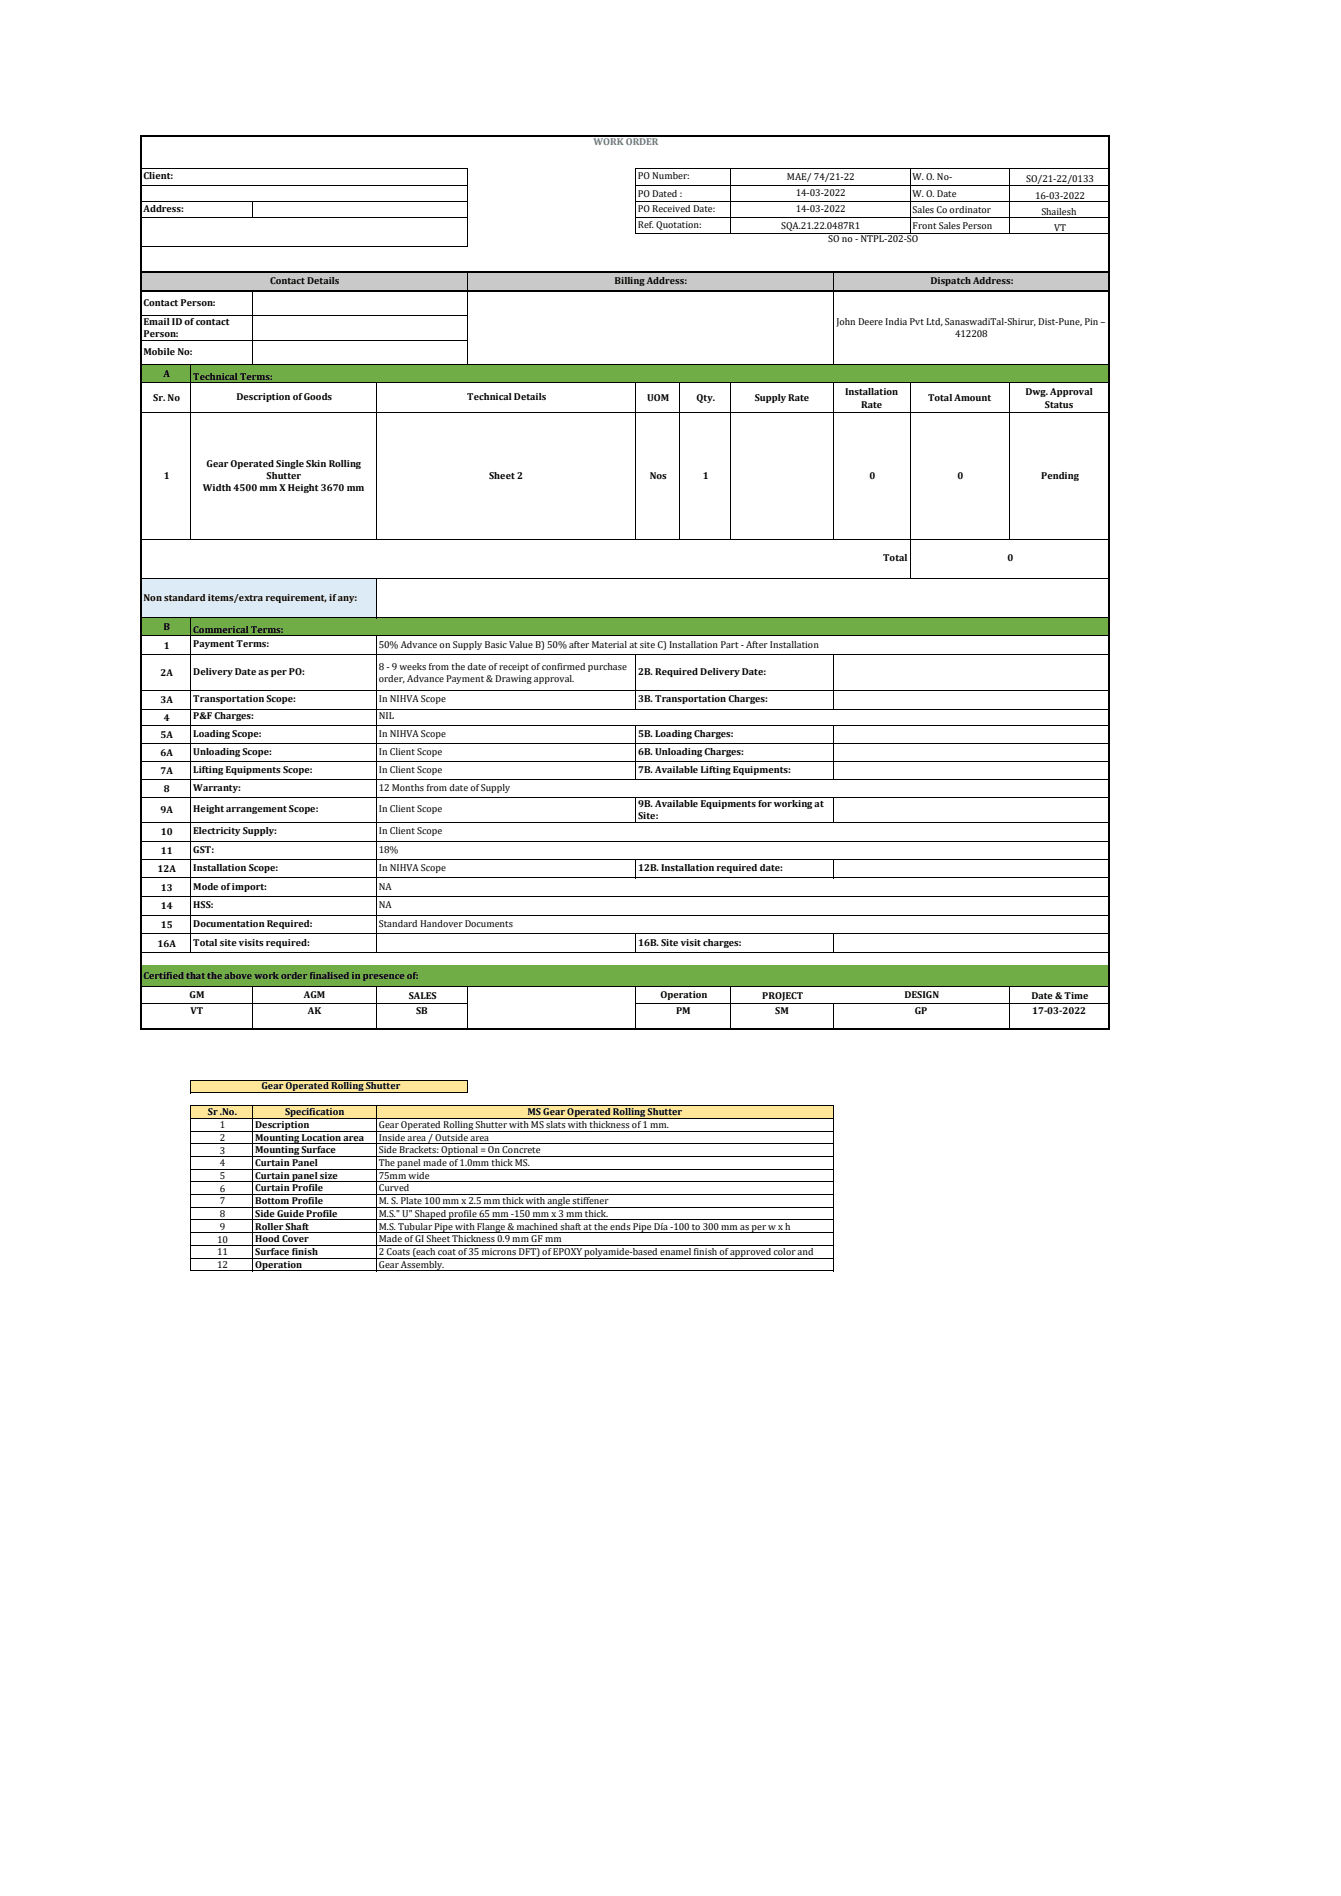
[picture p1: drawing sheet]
<svg xmlns="http://www.w3.org/2000/svg" width="210mm" height="297mm" viewBox="0 0 210 297" stroke-linecap="round" stroke-linejoin="round" font-family="sans-serif">
<defs><g id="words">
<text font-size="1.6" fill="#2f75b5" x="92.9" y="22.7">WORK ORDER</text>
<g font-size="1.6">
<text x="22.5" y="28.1">Client:</text>
<text x="99.9" y="28.1">PO Number:</text>
<text x="123.2" y="28.2">MAE/ 74/21-22</text>
<text x="142.9" y="28.2">W. O. No-</text>
<text x="160.7" y="28.6">SO/21-22/0133</text>
<text x="22.5" y="33.1">Address:</text>
<text x="99.9" y="30.8">PO Dated :</text>
<text x="99.9" y="35.7">Ref. Quotation:</text>
<text x="99.9" y="33.1">PO Received Date:</text>
<text x="122.3" y="35.8">SQA.21.22.0487R1</text>
<text x="124.6" y="30.7">14-03-2022</text>
<text x="124.6" y="33.3">14-03-2022</text>
<text x="142.9" y="30.8">W. O. Date</text>
<text x="142.9" y="33.3">Sales Co ordinator</text>
<text x="142.9" y="35.9">Front Sales Person</text>
<text x="162.1" y="31.1">16-03-2022</text>
<text x="163.1" y="33.7">Shailesh</text>
<text x="129.7" y="38">SO no - NTPL-202-SO</text>
<text x="165.1" y="36.2">VT</text>
<text x="22.5" y="47.9">Contact Person:</text>
<text x="42.3" y="44.5">Contact Details</text>
<text x="96.2" y="44.5">Billing Address:</text>
<text x="145.7" y="44.5">Dispatch Address:</text>
<text x="22.5" y="50.9">Email ID of contact</text>
<text x="22.5" y="52.8">Person:</text>
<text x="131" y="50.9">John Deere India Pvt Ltd, SanaswadiTal-Shirur, Dist-Pune, Pin –</text>
<text x="149.6" y="52.8">412208</text>
<text x="22.5" y="55.5">Mobile No:</text>
<text x="25.6" y="59">A</text>
<text x="30.3" y="59.4">Technical Terms:</text>
<text x="24" y="62.7">Sr. No</text>
<text x="37" y="62.6">Description of Goods</text>
<text x="73.2" y="62.6">Technical Details</text>
<text x="101.3" y="62.7">UOM</text>
<text x="109.1" y="62.7">Qty.</text>
<text x="118.2" y="62.9">Supply Rate</text>
<text x="132.3" y="61.9">Installation</text>
<text x="134.9" y="63.8">Rate</text>
<text x="145.3" y="62.9">Total Amount</text>
<text x="160.6" y="61.9">Dwg. Approval</text>
<text x="163.6" y="63.8">Status</text>
<text x="25.7" y="75.1">1</text>
<text x="31.7" y="77">Width 4500 mm X Height 3670 mm</text>
<text x="32.3" y="73.1">Gear Operated Single Skin Rolling</text>
<text x="41.7" y="75">Shutter</text>
<text x="76.6" y="75">Sheet 2</text>
<text x="101.7" y="75.1">Nos</text>
<text x="110" y="75.1">1</text>
<text x="136.2" y="75.1">0</text>
<text x="149.9" y="75.1">0</text>
<text x="163" y="75.1">Pending</text>
<text x="138.3" y="87.9">Total</text>
<text x="157.8" y="87.9">0</text>
<text x="22.5" y="94.2">Non standard items/extra requirement, if any:</text>
<text x="25.6" y="98.7">B</text>
<text x="25.7" y="101.6">1</text>
<text x="30.3" y="99.1">Commerical Terms:</text>
<text x="30.3" y="101.4">Payment Terms:</text>
<text x="59.3" y="101.5">50% Advance on Supply Basic Value B) 50% after Material at site C) Installation Part - After Installation</text>
<text x="25.1" y="105.9">2A</text>
<text x="30.3" y="105.7">Delivery Date as per PO:</text>
<text x="59.3" y="104.9">8 - 9 weeks from the date of receipt of confirmed purchase</text>
<text x="59.3" y="106.8">order, Advance Payment &amp; Drawing approval.</text>
<text x="99.9" y="105.7">2B. Required Delivery Date:</text>
<text x="25.1" y="110.2">3A</text>
<text x="25.7" y="112.8">4</text>
<text x="30.3" y="110">Transportation Scope:</text>
<text x="30.3" y="112.7">P&amp;F Charges:</text>
<text x="59.3" y="112.7">NIL</text>
<text x="59.3" y="110">In NIHVA Scope</text>
<text x="99.9" y="110">3B. Transportation Charges:</text>
<text x="25.1" y="115.5">5A</text>
<text x="25.1" y="118.4">6A</text>
<text x="30.3" y="115.4">Loading Scope:</text>
<text x="30.3" y="118.2">Unloading Scope:</text>
<text x="59.3" y="118.2">In Client Scope</text>
<text x="59.3" y="115.4">In NIHVA Scope</text>
<text x="99.9" y="115.4">5B. Loading Charges:</text>
<text x="99.9" y="118.2">6B. Unloading Charges:</text>
<text x="25.1" y="121.2">7A</text>
<text x="25.7" y="124.1">8</text>
<text x="30.3" y="123.9">Warranty:</text>
<text x="30.3" y="121">Lifting Equipments Scope:</text>
<text x="59.3" y="123.9">12 Months from date of Supply</text>
<text x="59.3" y="121">In Client Scope</text>
<text x="99.9" y="121">7B. Available Lifting Equipments:</text>
<text x="25.1" y="127.4">9A</text>
<text x="25.2" y="130.8">10</text>
<text x="30.3" y="127.2">Height arrangement Scope:</text>
<text x="30.3" y="130.7">Electricity Supply:</text>
<text x="59.3" y="130.7">In Client Scope</text>
<text x="59.3" y="127.2">In Client Scope</text>
<text x="99.9" y="126.4">9B. Available Equipments for working at</text>
<text x="99.9" y="128.3">Site:</text>
<text x="24.7" y="136.6">12A</text>
<text x="25.2" y="133.7">11</text>
<text x="30.3" y="133.5">GST:</text>
<text x="30.3" y="136.4">Installation Scope:</text>
<text x="59.3" y="136.4">In NIHVA Scope</text>
<text x="59.3" y="133.5">18%</text>
<text x="99.9" y="136.4">12B. Installation required date:</text>
<text x="25.2" y="139.5">13</text>
<text x="25.2" y="142.4">14</text>
<text x="30.3" y="142.3">HSS:</text>
<text x="30.3" y="139.3">Mode of import:</text>
<text x="59.3" y="139.3">NA</text>
<text x="59.3" y="142.3">NA</text>
<text x="24.7" y="148.3">16A</text>
<text x="25.2" y="145.3">15</text>
<text x="30.3" y="148.1">Total site visits required:</text>
<text x="30.3" y="145.2">Documentation Required:</text>
<text x="59.3" y="145.2">Standard Handover Documents</text>
<text x="99.9" y="148.1">16B. Site visit charges:</text>
<text x="22.5" y="153.3">Certified that the above work order finalised in presence of:</text>
<text x="29.7" y="156.4">GM</text>
<text x="29.8" y="158.9">VT</text>
<text x="47.6" y="156.4">AGM</text>
<text x="48.2" y="158.9">AK</text>
<text x="64" y="156.4">SALES</text>
<text x="65.2" y="158.9">SB</text>
<text x="103.4" y="156.3">Operation</text>
<text x="105.9" y="158.9">PM</text>
<text x="119.4" y="156.4">PROJECT</text>
<text x="121.4" y="158.9">SM</text>
<text x="141.6" y="156.3">DESIGN</text>
<text x="143.2" y="158.9">GP</text>
<text x="161.5" y="156.4">Date &amp; Time</text>
<text x="161.6" y="158.9">17-03-2022</text>
<text x="40.9" y="170.5">Gear Operated Rolling Shutter</text>
<text x="32.6" y="174.7">Sr .No.</text>
<text x="34.4" y="176.7">1</text>
<text x="34.4" y="178.7">2</text>
<text x="40" y="178.6">Mounting Location area</text>
<text x="40" y="176.6">Description</text>
<text x="44.6" y="174.6">Specification</text>
<text x="59.3" y="178.6">Inside area / Outside area</text>
<text x="59.3" y="176.6">Gear Operated Rolling Shutter with MS slats with thickness of 1 mm.</text>
<text x="82.6" y="174.6">MS Gear Operated Rolling Shutter</text>
<text x="34.4" y="180.7">3</text>
<text x="34.4" y="182.7">4</text>
<text x="34.4" y="184.6">5</text>
<text x="40" y="180.6">Mounting Surface</text>
<text x="40" y="182.6">Curtain Panel</text>
<text x="40" y="184.6">Curtain panel size</text>
<text x="59.3" y="180.6">Side Brackets: Optional = On Concrete</text>
<text x="59.3" y="182.6">The panel made of 1.0mm thick MS.</text>
<text x="59.3" y="184.6">75mm wide</text>
<text x="34.4" y="186.6">6</text>
<text x="34.4" y="188.6">7</text>
<text x="34.4" y="190.6">8</text>
<text x="40" y="186.6">Curtain Profile</text>
<text x="40" y="188.6">Bottom Profile</text>
<text x="40" y="190.6">Side Guide Profile</text>
<text x="59.3" y="186.6">Curved</text>
<text x="59.3" y="188.6">M. S. Plate 100 mm x 2.5 mm thick with angle stiffener</text>
<text x="59.3" y="190.6">M.S.&quot; U&quot; Shaped profile 65 mm -150 mm x 3 mm thick.</text>
<text x="34" y="194.6">10</text>
<text x="34" y="196.6">11</text>
<text x="34.4" y="192.6">9</text>
<text x="40" y="192.6">Roller Shaft</text>
<text x="40" y="194.5">Hood Cover</text>
<text x="40" y="196.5">Surface finish</text>
<text x="59.3" y="192.6">M.S. Tubular Pipe with Flange &amp; machined shaft at the ends Pipe Día -100 to 300 mm as per w x h</text>
<text x="59.3" y="194.5">Made of GI Sheet Thickness 0.9 mm GF mm</text>
<text x="59.3" y="196.5">2 Coats (each coat of 35 microns DFT) of EPOXY polyamide-based enamel finish of approved color and</text>
<text x="34" y="198.6">12</text>
<text x="40" y="198.5">Operation</text>
<text x="59.3" y="198.5">Gear Assembly.</text>
</g>
</g></defs>
<path d="M22.1 42.6h151.6v3.1h-151.6z" fill-rule="evenodd" fill="#c9c9c9"/>
<path d="M22.1 57.1h151.6v2.8h-151.6z" fill-rule="evenodd" fill="#70ad47"/>
<path d="M22.1 90.6h36.9v6.2h-36.9z" fill-rule="evenodd" fill="#ddebf7"/>
<g fill="#70ad47">
<path d="M22.1 96.7h151.6v2.8h-151.6z" fill-rule="evenodd"/>
<path d="M22.1 151.1h151.6v3.5h-151.6z" fill-rule="evenodd"/>
</g>
<g fill="#ffe699">
<path d="M29.8 169.1h43.4v2.1h-43.4z" fill-rule="evenodd"/>
<path d="M29.8 173.1h100.7v2.1h-100.7z" fill-rule="evenodd"/>
</g>
<g fill="#fff">
<path d="M58.9 175.1h71.6v2h-71.6z" fill-rule="evenodd"/>
<path d="M58.9 177.1h71.6v2h-71.6z" fill-rule="evenodd"/>
<path d="M58.9 179.1h71.6v2h-71.6z" fill-rule="evenodd"/>
<path d="M58.9 181.1h71.6v2h-71.6z" fill-rule="evenodd"/>
<path d="M58.9 183.1h71.6v2h-71.6z" fill-rule="evenodd"/>
<path d="M58.9 185.1h71.6v2h-71.6z" fill-rule="evenodd"/>
<path d="M58.9 187.1h71.6v2h-71.6z" fill-rule="evenodd"/>
<path d="M58.9 189h71.6v2.1h-71.6z" fill-rule="evenodd"/>
<path d="M58.9 191h71.6v2.1h-71.6z" fill-rule="evenodd"/>
<path d="M58.9 193h71.6v2.1h-71.6z" fill-rule="evenodd"/>
<path d="M58.9 195h71.6v2h-71.6z" fill-rule="evenodd"/>
<path d="M58.9 197h71.6v2h-71.6z" fill-rule="evenodd"/>
</g>
<g fill="none" stroke="#000" stroke-width=".16">
<path d="M22.2 26.4h51M22.2 29h51M22.2 31.5h51M22.2 34.1h51M22.2 38.6h51M39.6 31.6v2.5M73.1 26.5v12.2M99.5 26.4v10.3M99.6 26.4h73.9M99.6 29h73.9M99.6 31.5h73.9M99.6 34.1h73.9"/>
<path d="M99.6 36.6h73.9M114.4 26.5v10.2M142.5 26.5v10.2M158 26.5v10.2M22.2 49.5h51M22.2 53.3h51M22.2 57.1h151.3M22.2 59.8h151.3M29.9 57.2v27.3M39.6 45.8v11.4M59 59.9v24.6M73.1 42.8v2.7"/>
<path d="M73.1 45.8v11.4M99.5 59.9v24.6M106.3 59.9v24.6M114.4 59.9v24.6M130.4 42.8v2.7M130.4 45.8v11.4M130.4 59.9v24.6M142.5 59.9v30.8M158 59.9v24.6M22.2 64.6h151.3M22.2 84.5h151.3M22.2 90.6h151.3"/>
<path d="M22.2 96.8h151.3M22.2 99.5h151.3M29.9 96.8v52.4M59 90.7v6.1M59 99.6v49.6M22.2 102.5h151.3M22.2 108.2h151.3M22.2 111h151.3M22.2 113.6h151.3M22.2 116.4h151.3M22.2 119.2h151.3M99.5 102.6v8.5"/>
<path d="M99.5 113.6v8.5M130.4 102.6v8.5M130.4 113.6v8.5M22.2 122.1h151.3M22.2 124.9h151.3M22.2 128.8h151.3M22.2 131.7h151.3M22.2 134.6h151.3M22.2 137.5h151.3M99.5 125v3.9M99.5 134.6v3M130.4 125v3.9"/>
<path d="M130.4 134.6v3M22.2 157.2h51M22.2 140.4h151.3M22.2 143.3h151.3M22.2 146.3h151.3M22.2 149.2h151.3M22.2 154.6h151.3M39.6 154.6v6.5M59 154.6v6.5M73.1 154.6v6.5M99.5 146.3v2.9M99.5 154.6v6.5"/>
<path d="M99.6 157.2h73.9M114.4 154.6v6.5M130.4 146.3v2.9M130.4 157.3v3.8M158 154.6v6.5M29.9 169.1v2.1M29.9 173.1v26M29.9 169.2h43.3M29.9 171.2h43.3M29.9 173.1h100.6M29.9 175.1h100.6M29.9 177.1h100.6"/>
<path d="M29.9 179.1h100.6M39.6 173.2v25.9M59 173.2v25.9M130.4 173.2v25.9M29.9 181.1h100.6M29.9 183.1h100.6M29.9 185.1h100.6M29.9 187.1h100.6M29.9 189.1h100.6M29.9 191.1h100.6M29.9 193h100.6M29.9 195h100.6"/>
<path d="M29.9 197h100.6M29.9 199h100.6"/>
</g>
<path d="M22.1 21.2v140.1M22.2 21.3h151.6M173.6 21.4v139.9M22.2 42.6h151.6M22.2 45.6h151.6M22.2 161.2h151.6" fill="none" stroke="#000" stroke-width=".25"/>
<path d="M73.1 169.2h.1v2h-.1z" fill-rule="evenodd" fill="#000"/>
<use href="#words"/>
</svg>
